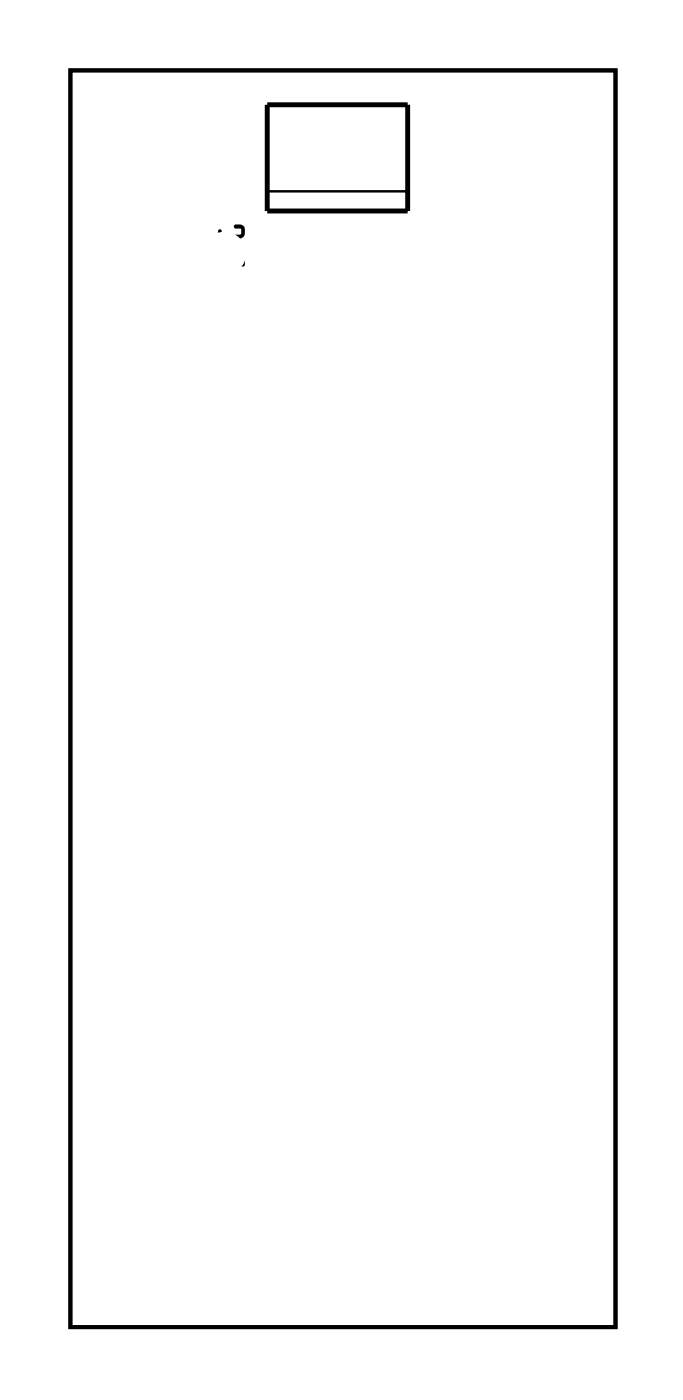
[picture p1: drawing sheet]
<svg xmlns="http://www.w3.org/2000/svg" width="35mm" height="72mm" viewBox="0 0 35 72" stroke-linecap="round" stroke-linejoin="round" font-family="sans-serif">
<path d="M3.6 3.6h28.2v65h-28.2z" fill="none" stroke="#000" stroke-width=".2"/>
<g fill="#000">
<path d="M3.6 3.6h28.2v65h-28.2zM3.6 3.6v65h28.2v-65z"/>
<path d="M11.3 11.9v.6h.1v-.2h1a.36 .36 0 0 0 .3-.5 .36 .36 0 0 0-.6-.1l.1 .1h.2v.3h-1v-.2zM11.3 12.9v.5h1.2v.2h-.3l-.1 .1h.5v-.8h-.1v.3h-1.1v-.3z"/>
<path d="M11.3 11.9v.5a.1 .1 0 0 0 .1 .1 .1 .1 0 0 0 .1-.1l-.1-.1h1a.37 .37 0 0 0 .3-.5 .37 .37 0 0 0-.6-.1l.1 .1h.2v.3h-1v-.2zM11.3 11.9h.1v.2h1v-.3h-.3v-.1a.36 .36 0 0 1 .6 .1 .36 .36 0 0 1-.3 .5h-1v.1l-.1 .1zM11.3 12.9v.5h1.2v.2h-.3a.1 .1 0 0 0-.1 .1 .1 .1 0 0 0 .1 .1l.4-.1 .1-.7a.1 .1 0 0 0-.1-.1 .1 .1 0 0 0-.1 .1v.2h-1.1v-.3zM11.3 12.9h.1v.3h1.1v-.3h.1v.8h-.5l.1-.1h.3v-.2h-1.2z"/>
</g>
<path d="M13.8 5.4h7.3v5.5h-7.3z" fill="none" stroke="#000" stroke-width=".25"/>
<path d="M13.8 9.9h7.3" fill="none" stroke="#000" stroke-width=".13"/>
<circle cx="11.6" cy="13.1" r=".74" fill="#fff"/>
<circle cx="11.6" cy="13.1" r=".74" fill="none" stroke="#fff" stroke-width=".76" stroke-linecap="butt"/>
<circle cx="11.6" cy="15.6" r=".74" fill="#fff"/>
<circle cx="11.6" cy="15.6" r=".74" fill="none" stroke="#fff" stroke-width=".76" stroke-linecap="butt"/>
<circle cx="11.6" cy="18.2" r=".74" fill="#fff"/>
<circle cx="11.6" cy="18.2" r=".74" fill="none" stroke="#fff" stroke-width=".76" stroke-linecap="butt"/>
<circle cx="11.6" cy="20.7" r=".74" fill="#fff"/>
<circle cx="11.6" cy="20.7" r=".74" fill="none" stroke="#fff" stroke-width=".76" stroke-linecap="butt"/>
<circle cx="11.6" cy="23.2" r=".74" fill="#fff"/>
<circle cx="11.6" cy="23.2" r=".74" fill="none" stroke="#fff" stroke-width=".76" stroke-linecap="butt"/>
<circle cx="11.6" cy="25.8" r=".74" fill="#fff"/>
<circle cx="11.6" cy="25.8" r=".74" fill="none" stroke="#fff" stroke-width=".76" stroke-linecap="butt"/>
<circle cx="11.6" cy="28.3" r=".74" fill="#fff"/>
<circle cx="11.6" cy="28.3" r=".74" fill="none" stroke="#fff" stroke-width=".76" stroke-linecap="butt"/>
<circle cx="11.6" cy="30.9" r=".61" fill="#fff"/>
<circle cx="11.6" cy="30.9" r=".61" fill="none" stroke="#fff" stroke-width=".51"/>
<circle cx="11.6" cy="33.4" r=".74" fill="#fff"/>
<circle cx="11.6" cy="33.4" r=".74" fill="none" stroke="#fff" stroke-width=".76" stroke-linecap="butt"/>
<circle cx="11.6" cy="35.9" r=".74" fill="#fff"/>
<circle cx="11.6" cy="35.9" r=".74" fill="none" stroke="#fff" stroke-width=".76" stroke-linecap="butt"/>
<circle cx="13.4" cy="31.2" r=".61" fill="#fff"/>
<circle cx="13.4" cy="31.2" r=".61" fill="none" stroke="#fff" stroke-width=".51"/>
<circle cx="21.7" cy="30.5" r=".61" fill="#fff"/>
<circle cx="21.7" cy="30.5" r=".61" fill="none" stroke="#fff" stroke-width=".51"/>
<circle cx="20.9" cy="32.4" r=".74" fill="#fff"/>
<circle cx="20.9" cy="32.4" r=".74" fill="none" stroke="#fff" stroke-width=".76" stroke-linecap="butt"/>
<circle cx="24.3" cy="33.4" r=".74" fill="#fff"/>
<circle cx="24.3" cy="33.4" r=".74" fill="none" stroke="#fff" stroke-width=".76" stroke-linecap="butt"/>
<circle cx="24.3" cy="35.9" r=".74" fill="#fff"/>
<circle cx="24.3" cy="35.9" r=".74" fill="none" stroke="#fff" stroke-width=".76" stroke-linecap="butt"/>
<circle cx="26.8" cy="35.9" r=".74" fill="#fff"/>
<circle cx="26.8" cy="35.9" r=".74" fill="none" stroke="#fff" stroke-width=".76" stroke-linecap="butt"/>
<circle cx="26.8" cy="33.4" r=".74" fill="#fff"/>
<circle cx="26.8" cy="33.4" r=".74" fill="none" stroke="#fff" stroke-width=".76" stroke-linecap="butt"/>
<circle cx="26.8" cy="30.9" r=".74" fill="#fff"/>
<circle cx="26.8" cy="30.9" r=".74" fill="none" stroke="#fff" stroke-width=".76" stroke-linecap="butt"/>
<circle cx="26.8" cy="28.3" r=".74" fill="#fff"/>
<circle cx="26.8" cy="28.3" r=".74" fill="none" stroke="#fff" stroke-width=".76" stroke-linecap="butt"/>
<circle cx="26.8" cy="25.8" r=".74" fill="#fff"/>
<circle cx="26.8" cy="25.8" r=".74" fill="none" stroke="#fff" stroke-width=".76" stroke-linecap="butt"/>
<circle cx="26.8" cy="23.2" r=".74" fill="#fff"/>
<circle cx="26.8" cy="23.2" r=".74" fill="none" stroke="#fff" stroke-width=".76" stroke-linecap="butt"/>
<circle cx="26.8" cy="20.7" r=".74" fill="#fff"/>
<circle cx="26.8" cy="20.7" r=".74" fill="none" stroke="#fff" stroke-width=".76" stroke-linecap="butt"/>
<circle cx="26.8" cy="18.2" r=".74" fill="#fff"/>
<circle cx="26.8" cy="18.2" r=".74" fill="none" stroke="#fff" stroke-width=".76" stroke-linecap="butt"/>
<circle cx="26.8" cy="15.6" r=".74" fill="#fff"/>
<circle cx="26.8" cy="15.6" r=".74" fill="none" stroke="#fff" stroke-width=".76" stroke-linecap="butt"/>
<circle cx="26.8" cy="13.1" r=".74" fill="#fff"/>
<circle cx="26.8" cy="13.1" r=".74" fill="none" stroke="#fff" stroke-width=".76" stroke-linecap="butt"/>
<path d="M13.3 42.5h1.5v1.4h-1.5z" fill="#fff"/>
<path d="M13.3 42.5h1.5v1.4h-1.5z" fill="none" stroke="#fff" stroke-width=".76" stroke-linecap="butt"/>
<circle cx="14.1" cy="43.2" r=".74" fill="#fff"/>
<circle cx="14.1" cy="43.2" r=".74" fill="none" stroke="#fff" stroke-width=".76" stroke-linecap="butt"/>
<circle cx="16.6" cy="43.2" r=".74" fill="#fff"/>
<circle cx="16.6" cy="43.2" r=".74" fill="none" stroke="#fff" stroke-width=".76" stroke-linecap="butt"/>
<circle cx="19.2" cy="43.2" r=".74" fill="#fff"/>
<circle cx="19.2" cy="43.2" r=".74" fill="none" stroke="#fff" stroke-width=".76" stroke-linecap="butt"/>
<circle cx="21.7" cy="43.2" r=".74" fill="#fff"/>
<circle cx="21.7" cy="43.2" r=".74" fill="none" stroke="#fff" stroke-width=".76" stroke-linecap="butt"/>
<path d="M14.9 6.9h1.5v1.5h-1.5z" fill="#fff"/>
<path d="M14.9 6.9h1.5v1.5h-1.5z" fill="none" stroke="#fff" stroke-width=".76" stroke-linecap="butt"/>
<circle cx="15.7" cy="7.6" r=".76" fill="#fff"/>
<circle cx="15.7" cy="7.6" r=".76" fill="none" stroke="#fff" stroke-width=".76" stroke-linecap="butt"/>
<circle cx="19.2" cy="7.6" r=".76" fill="#fff"/>
<circle cx="19.2" cy="7.6" r=".76" fill="none" stroke="#fff" stroke-width=".76" stroke-linecap="butt"/>
<path d="M14.9 6.9h1.5v1.5h-1.5z" fill="#fff"/>
<path d="M14.9 6.9h1.5v1.5h-1.5z" fill="none" stroke="#fff" stroke-width=".76" stroke-linecap="butt"/>
<circle cx="15.7" cy="7.6" r=".76" fill="#fff"/>
<circle cx="15.7" cy="7.6" r=".76" fill="none" stroke="#fff" stroke-width=".76" stroke-linecap="butt"/>
<circle cx="19.2" cy="7.6" r=".76" fill="#fff"/>
<circle cx="19.2" cy="7.6" r=".76" fill="none" stroke="#fff" stroke-width=".76" stroke-linecap="butt"/>
</svg>
